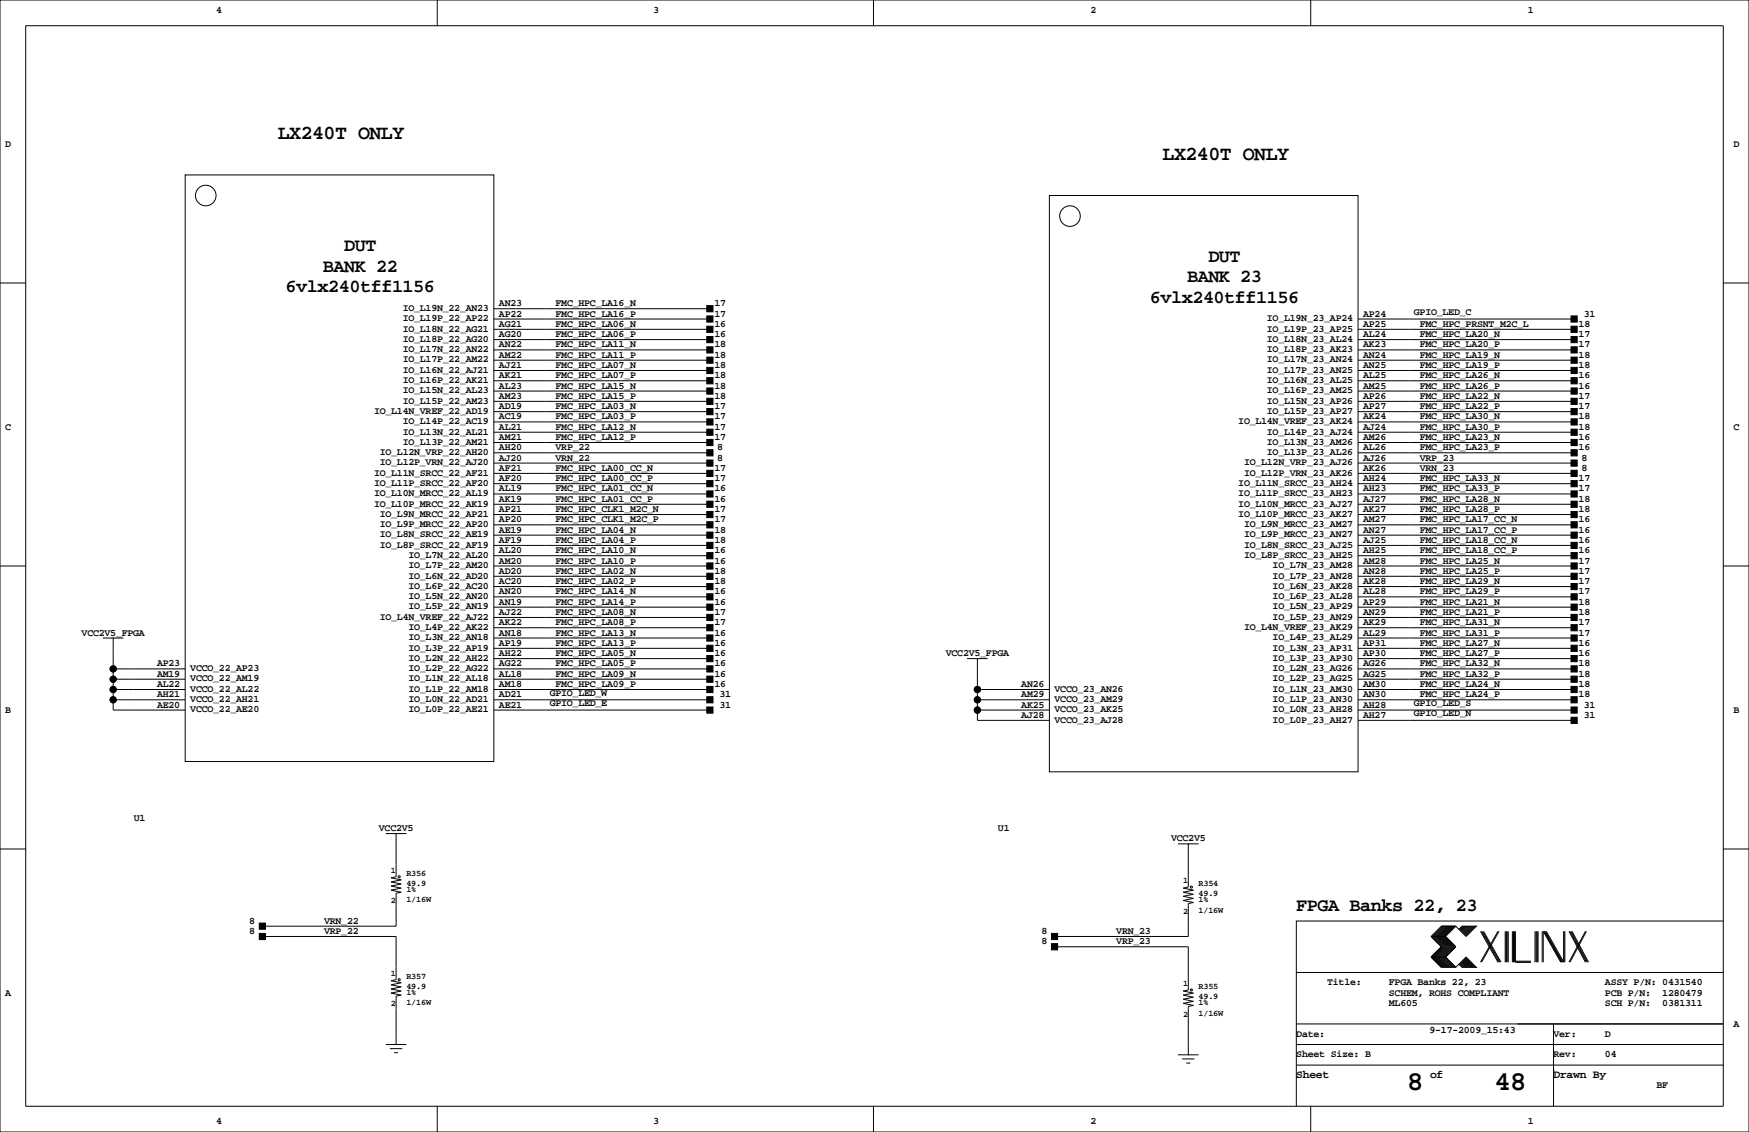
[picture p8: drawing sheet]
<svg xmlns="http://www.w3.org/2000/svg" width="432mm" height="279mm" viewBox="0 0 432 279" stroke-linecap="round" stroke-linejoin="round" font-family="sans-serif">
<defs><g id="words">
<g font-size="6.7">
<text x="347.4" y="269.1">8</text>
<text x="369" y="269.1">48</text>
</g>
<g font-size="4.9">
<text x="68.6" y="34.3">LX240T ONLY</text>
<text x="287" y="39.4">LX240T ONLY</text>
</g>
<g font-size="4.6">
<text x="85" y="62">DUT</text>
<text x="298.3" y="64.6">DUT</text>
<text x="79.7" y="67.1">BANK 22</text>
<text x="293.1" y="69.6">BANK 23</text>
<text x="70.5" y="72.2">6vlx240tff1156</text>
<text x="283.9" y="74.7">6vlx240tff1156</text>
<text x="320" y="224.9">FPGA Banks 22, 23</text>
</g>
<g font-size="2.8">
<text x="320" y="266">Sheet</text>
<text x="353.1" y="266">of</text>
<text x="383.5" y="266">Drawn By</text>
</g>
<g font-size="2.5">
<text x="53.3" y="3.2">4</text>
<text x="161.3" y="3.2">3</text>
<text x="269.2" y="3.2">2</text>
<text x="377.2" y="3.2">1</text>
<text x="1.3" y="36.2">D</text>
<text x="428" y="36.2">D</text>
<text x="99.4" y="76.8">IO_L19N_22_AN23</text>
<text x="123.2" y="75.6">AN23</text>
<text x="137.2" y="75.6">FMC_HPC_LA16_N</text>
<text x="176.4" y="75.6">17</text>
<text x="349.1" y="77.7">GPIO_LED_C</text>
<text x="99.4" y="81.8">IO_L18N_22_AG21</text>
<text x="99.4" y="79.3">IO_L19P_22_AP22</text>
<text x="123.2" y="83.2">AG20</text>
<text x="123.2" y="80.7">AG21</text>
<text x="123.2" y="78.1">AP22</text>
<text x="137.2" y="78.1">FMC_HPC_LA16_P</text>
<text x="137.2" y="83.2">FMC_HPC_LA06_P</text>
<text x="137.2" y="80.7">FMC_HPC_LA06_N</text>
<text x="176.4" y="78.1">17</text>
<text x="176.4" y="83.2">16</text>
<text x="176.4" y="80.7">16</text>
<text x="312.8" y="81.8">IO_L19P_23_AP25</text>
<text x="312.8" y="79.3">IO_L19N_23_AP24</text>
<text x="336.6" y="83.2">AL24</text>
<text x="336.6" y="80.7">AP25</text>
<text x="336.6" y="78.1">AP24</text>
<text x="350.5" y="83.2">FMC_HPC_LA20_N</text>
<text x="350.5" y="80.7">FMC_HPC_PRSNT_M2C_L</text>
<text x="389.7" y="83.2">17</text>
<text x="389.7" y="80.7">18</text>
<text x="391" y="78.1">31</text>
<text x="99.4" y="89.5">IO_L17P_22_AM22</text>
<text x="99.4" y="86.9">IO_L17N_22_AN22</text>
<text x="99.4" y="84.4">IO_L18P_22_AG20</text>
<text x="123.2" y="88.3">AM22</text>
<text x="123.2" y="85.7">AN22</text>
<text x="137.2" y="88.3">FMC_HPC_LA11_P</text>
<text x="137.2" y="85.7">FMC_HPC_LA11_N</text>
<text x="176.4" y="88.3">18</text>
<text x="176.4" y="85.7">18</text>
<text x="312.8" y="89.5">IO_L17N_23_AN24</text>
<text x="312.8" y="86.9">IO_L18P_23_AK23</text>
<text x="312.8" y="84.4">IO_L18N_23_AL24</text>
<text x="336.6" y="88.3">AN24</text>
<text x="336.6" y="85.7">AK23</text>
<text x="350.5" y="88.3">FMC_HPC_LA19_N</text>
<text x="350.5" y="85.7">FMC_HPC_LA20_P</text>
<text x="389.7" y="88.3">18</text>
<text x="389.7" y="85.7">17</text>
<text x="99.4" y="94.5">IO_L16P_22_AK21</text>
<text x="99.4" y="92">IO_L16N_22_AJ21</text>
<text x="123.2" y="95.9">AL23</text>
<text x="123.2" y="93.4">AK21</text>
<text x="123.2" y="90.8">AJ21</text>
<text x="137.2" y="93.4">FMC_HPC_LA07_P</text>
<text x="137.2" y="90.8">FMC_HPC_LA07_N</text>
<text x="137.2" y="95.9">FMC_HPC_LA15_N</text>
<text x="176.4" y="93.4">18</text>
<text x="176.4" y="90.8">18</text>
<text x="176.4" y="95.9">18</text>
<text x="312.8" y="94.5">IO_L16N_23_AL25</text>
<text x="312.8" y="92">IO_L17P_23_AN25</text>
<text x="336.6" y="95.9">AM25</text>
<text x="336.6" y="93.4">AL25</text>
<text x="336.6" y="90.8">AN25</text>
<text x="350.5" y="90.8">FMC_HPC_LA19_P</text>
<text x="350.5" y="95.9">FMC_HPC_LA26_P</text>
<text x="350.5" y="93.4">FMC_HPC_LA26_N</text>
<text x="389.7" y="90.8">18</text>
<text x="389.7" y="95.9">16</text>
<text x="389.7" y="93.4">16</text>
<text x="99.4" y="99.6">IO_L15P_22_AM23</text>
<text x="99.4" y="97.1">IO_L15N_22_AL23</text>
<text x="123.2" y="101">AD19</text>
<text x="123.2" y="98.4">AM23</text>
<text x="137.2" y="101">FMC_HPC_LA03_N</text>
<text x="137.2" y="98.4">FMC_HPC_LA15_P</text>
<text x="176.4" y="101">17</text>
<text x="176.4" y="98.4">18</text>
<text x="312.8" y="99.6">IO_L15N_23_AP26</text>
<text x="312.8" y="97.1">IO_L16P_23_AM25</text>
<text x="336.6" y="101">AP27</text>
<text x="336.6" y="98.4">AP26</text>
<text x="350.5" y="101">FMC_HPC_LA22_P</text>
<text x="350.5" y="98.4">FMC_HPC_LA22_N</text>
<text x="389.7" y="101">17</text>
<text x="389.7" y="98.4">17</text>
<text x="1.3" y="106.1">C</text>
<text x="92.4" y="102.2">IO_L14N_VREF_22_AD19</text>
<text x="99.4" y="107.2">IO_L13N_22_AL21</text>
<text x="99.4" y="104.7">IO_L14P_22_AC19</text>
<text x="123.2" y="106.1">AL21</text>
<text x="123.2" y="103.5">AC19</text>
<text x="137.2" y="103.5">FMC_HPC_LA03_P</text>
<text x="137.2" y="106.1">FMC_HPC_LA12_N</text>
<text x="176.4" y="103.5">17</text>
<text x="176.4" y="106.1">17</text>
<text x="305.7" y="104.7">IO_L14N_VREF_23_AK24</text>
<text x="312.8" y="107.2">IO_L14P_23_AJ24</text>
<text x="312.8" y="102.2">IO_L15P_23_AP27</text>
<text x="336.6" y="106.1">AJ24</text>
<text x="336.6" y="103.5">AK24</text>
<text x="350.5" y="106.1">FMC_HPC_LA30_P</text>
<text x="350.5" y="103.5">FMC_HPC_LA30_N</text>
<text x="389.7" y="106.1">18</text>
<text x="389.7" y="103.5">18</text>
<text x="428" y="106.1">C</text>
<text x="93.8" y="112.3">IO_L12N_VRP_22_AH20</text>
<text x="99.4" y="109.8">IO_L13P_22_AM21</text>
<text x="123.2" y="113.7">AJ20</text>
<text x="123.2" y="111.1">AH20</text>
<text x="123.2" y="108.6">AM21</text>
<text x="137.2" y="108.6">FMC_HPC_LA12_P</text>
<text x="137.2" y="113.7">VRN_22</text>
<text x="137.2" y="111.1">VRP_22</text>
<text x="176.4" y="108.6">17</text>
<text x="177.1" y="113.7">8</text>
<text x="177.1" y="111.1">8</text>
<text x="312.8" y="112.3">IO_L13P_23_AL26</text>
<text x="312.8" y="109.8">IO_L13N_23_AM26</text>
<text x="336.6" y="113.7">AJ26</text>
<text x="336.6" y="111.1">AL26</text>
<text x="336.6" y="108.6">AM26</text>
<text x="350.5" y="111.1">FMC_HPC_LA23_P</text>
<text x="350.5" y="108.6">FMC_HPC_LA23_N</text>
<text x="350.5" y="113.7">VRP_23</text>
<text x="389.7" y="111.1">16</text>
<text x="389.7" y="108.6">16</text>
<text x="390.5" y="113.7">8</text>
<text x="92.4" y="119.9">IO_L11P_SRCC_22_AF20</text>
<text x="92.4" y="117.4">IO_L11N_SRCC_22_AF21</text>
<text x="93.8" y="114.9">IO_L12P_VRN_22_AJ20</text>
<text x="123.2" y="118.8">AF20</text>
<text x="123.2" y="116.2">AF21</text>
<text x="137.2" y="118.8">FMC_HPC_LA00_CC_P</text>
<text x="137.2" y="116.2">FMC_HPC_LA00_CC_N</text>
<text x="176.4" y="118.8">17</text>
<text x="176.4" y="116.2">17</text>
<text x="305.7" y="119.9">IO_L11N_SRCC_23_AH24</text>
<text x="307.1" y="117.4">IO_L12P_VRN_23_AK26</text>
<text x="307.1" y="114.9">IO_L12N_VRP_23_AJ26</text>
<text x="336.6" y="118.8">AH24</text>
<text x="336.6" y="116.2">AK26</text>
<text x="350.5" y="118.8">FMC_HPC_LA33_N</text>
<text x="350.5" y="116.2">VRN_23</text>
<text x="389.7" y="118.8">17</text>
<text x="390.5" y="116.2">8</text>
<text x="92.4" y="125">IO_L10P_MRCC_22_AK19</text>
<text x="92.4" y="122.5">IO_L10N_MRCC_22_AL19</text>
<text x="123.2" y="123.8">AK19</text>
<text x="123.2" y="121.3">AL19</text>
<text x="137.2" y="121.3">FMC_HPC_LA01_CC_N</text>
<text x="137.2" y="123.8">FMC_HPC_LA01_CC_P</text>
<text x="176.4" y="121.3">16</text>
<text x="176.4" y="123.8">16</text>
<text x="305.7" y="125">IO_L10N_MRCC_23_AJ27</text>
<text x="305.7" y="122.5">IO_L11P_SRCC_23_AH23</text>
<text x="336.6" y="123.8">AJ27</text>
<text x="336.6" y="121.3">AH23</text>
<text x="350.5" y="123.8">FMC_HPC_LA28_N</text>
<text x="350.5" y="121.3">FMC_HPC_LA33_P</text>
<text x="389.7" y="123.8">18</text>
<text x="389.7" y="121.3">17</text>
<text x="93.8" y="130.1">IO_L9P_MRCC_22_AP20</text>
<text x="93.8" y="127.6">IO_L9N_MRCC_22_AP21</text>
<text x="123.2" y="131.5">AE19</text>
<text x="123.2" y="128.9">AP20</text>
<text x="123.2" y="126.4">AP21</text>
<text x="137.2" y="131.5">FMC_HPC_LA04_N</text>
<text x="137.2" y="128.9">FMC_HPC_CLK1_M2C_P</text>
<text x="137.2" y="126.4">FMC_HPC_CLK1_M2C_N</text>
<text x="176.4" y="131.5">18</text>
<text x="176.4" y="128.9">17</text>
<text x="176.4" y="126.4">17</text>
<text x="305.7" y="127.6">IO_L10P_MRCC_23_AK27</text>
<text x="307.1" y="130.1">IO_L9N_MRCC_23_AM27</text>
<text x="336.6" y="131.5">AN27</text>
<text x="336.6" y="128.9">AM27</text>
<text x="336.6" y="126.4">AK27</text>
<text x="350.5" y="128.9">FMC_HPC_LA17_CC_N</text>
<text x="350.5" y="131.5">FMC_HPC_LA17_CC_P</text>
<text x="350.5" y="126.4">FMC_HPC_LA28_P</text>
<text x="389.7" y="128.9">16</text>
<text x="389.7" y="131.5">16</text>
<text x="389.7" y="126.4">18</text>
<text x="93.8" y="135.2">IO_L8P_SRCC_22_AF19</text>
<text x="93.8" y="132.6">IO_L8N_SRCC_22_AE19</text>
<text x="100.8" y="137.7">IO_L7N_22_AL20</text>
<text x="123.2" y="136.5">AL20</text>
<text x="123.2" y="134">AF19</text>
<text x="137.2" y="134">FMC_HPC_LA04_P</text>
<text x="137.2" y="136.5">FMC_HPC_LA10_N</text>
<text x="176.4" y="134">18</text>
<text x="176.4" y="136.5">16</text>
<text x="307.1" y="137.7">IO_L8P_SRCC_23_AH25</text>
<text x="307.1" y="135.2">IO_L8N_SRCC_23_AJ25</text>
<text x="307.1" y="132.6">IO_L9P_MRCC_23_AN27</text>
<text x="336.6" y="136.5">AH25</text>
<text x="336.6" y="134">AJ25</text>
<text x="350.5" y="136.5">FMC_HPC_LA18_CC_P</text>
<text x="350.5" y="134">FMC_HPC_LA18_CC_N</text>
<text x="389.7" y="136.5">16</text>
<text x="389.7" y="134">16</text>
<text x="100.8" y="142.8">IO_L6N_22_AD20</text>
<text x="100.8" y="140.3">IO_L7P_22_AM20</text>
<text x="123.2" y="141.6">AD20</text>
<text x="123.2" y="139.1">AM20</text>
<text x="137.2" y="141.6">FMC_HPC_LA02_N</text>
<text x="137.2" y="139.1">FMC_HPC_LA10_P</text>
<text x="176.4" y="141.6">18</text>
<text x="176.4" y="139.1">16</text>
<text x="314.2" y="142.8">IO_L7P_23_AN28</text>
<text x="314.2" y="140.3">IO_L7N_23_AM28</text>
<text x="336.6" y="141.6">AN28</text>
<text x="336.6" y="139.1">AM28</text>
<text x="350.5" y="141.6">FMC_HPC_LA25_P</text>
<text x="350.5" y="139.1">FMC_HPC_LA25_N</text>
<text x="389.7" y="141.6">17</text>
<text x="389.7" y="139.1">17</text>
<text x="100.8" y="147.9">IO_L5N_22_AN20</text>
<text x="100.8" y="145.3">IO_L6P_22_AC20</text>
<text x="123.2" y="149.2">AN19</text>
<text x="123.2" y="146.7">AN20</text>
<text x="123.2" y="144.2">AC20</text>
<text x="137.2" y="149.2">FMC_HPC_LA14_P</text>
<text x="137.2" y="146.7">FMC_HPC_LA14_N</text>
<text x="137.2" y="144.2">FMC_HPC_LA02_P</text>
<text x="176.4" y="149.2">16</text>
<text x="176.4" y="146.7">16</text>
<text x="176.4" y="144.2">18</text>
<text x="314.2" y="147.9">IO_L6P_23_AL28</text>
<text x="314.2" y="145.3">IO_L6N_23_AK28</text>
<text x="336.6" y="149.2">AP29</text>
<text x="336.6" y="146.7">AL28</text>
<text x="336.6" y="144.2">AK28</text>
<text x="350.5" y="149.2">FMC_HPC_LA21_N</text>
<text x="350.5" y="146.7">FMC_HPC_LA29_P</text>
<text x="350.5" y="144.2">FMC_HPC_LA29_N</text>
<text x="389.7" y="149.2">18</text>
<text x="389.7" y="146.7">17</text>
<text x="389.7" y="144.2">17</text>
<text x="93.8" y="153">IO_L4N_VREF_22_AJ22</text>
<text x="100.8" y="155.5">IO_L4P_22_AK22</text>
<text x="100.8" y="150.4">IO_L5P_22_AN19</text>
<text x="123.2" y="154.3">AK22</text>
<text x="123.2" y="151.8">AJ22</text>
<text x="137.2" y="154.3">FMC_HPC_LA08_P</text>
<text x="137.2" y="151.8">FMC_HPC_LA08_N</text>
<text x="176.4" y="154.3">17</text>
<text x="176.4" y="151.8">17</text>
<text x="307.1" y="155.5">IO_L4N_VREF_23_AK29</text>
<text x="314.2" y="153">IO_L5P_23_AN29</text>
<text x="314.2" y="150.4">IO_L5N_23_AP29</text>
<text x="336.6" y="154.3">AK29</text>
<text x="336.6" y="151.8">AN29</text>
<text x="350.5" y="154.3">FMC_HPC_LA31_N</text>
<text x="350.5" y="151.8">FMC_HPC_LA21_P</text>
<text x="389.7" y="154.3">17</text>
<text x="389.7" y="151.8">18</text>
<text x="20.2" y="156.9">VCC2V5_FPGA</text>
<text x="100.8" y="160.6">IO_L3P_22_AP19</text>
<text x="100.8" y="158">IO_L3N_22_AN18</text>
<text x="123.2" y="161.9">AH22</text>
<text x="123.2" y="159.4">AP19</text>
<text x="123.2" y="156.9">AN18</text>
<text x="137.2" y="159.4">FMC_HPC_LA13_P</text>
<text x="137.2" y="156.9">FMC_HPC_LA13_N</text>
<text x="137.2" y="161.9">FMC_HPC_LA05_N</text>
<text x="176.4" y="159.4">16</text>
<text x="176.4" y="156.9">16</text>
<text x="176.4" y="161.9">16</text>
<text x="233.5" y="161.9">VCC2V5_FPGA</text>
<text x="314.2" y="160.6">IO_L3N_23_AP31</text>
<text x="314.2" y="158">IO_L4P_23_AL29</text>
<text x="336.6" y="161.9">AP30</text>
<text x="336.6" y="159.4">AP31</text>
<text x="336.6" y="156.9">AL29</text>
<text x="350.5" y="156.9">FMC_HPC_LA31_P</text>
<text x="350.5" y="161.9">FMC_HPC_LA27_P</text>
<text x="350.5" y="159.4">FMC_HPC_LA27_N</text>
<text x="389.7" y="156.9">17</text>
<text x="389.7" y="161.9">16</text>
<text x="389.7" y="159.4">16</text>
<text x="38.8" y="167">AM19</text>
<text x="38.8" y="164.5">AP23</text>
<text x="47" y="165.7">VCCO_22_AP23</text>
<text x="100.8" y="165.7">IO_L2P_22_AG22</text>
<text x="100.8" y="163.1">IO_L2N_22_AH22</text>
<text x="123.2" y="167">AL18</text>
<text x="123.2" y="164.5">AG22</text>
<text x="137.2" y="164.5">FMC_HPC_LA05_P</text>
<text x="137.2" y="167">FMC_HPC_LA09_N</text>
<text x="176.4" y="164.5">16</text>
<text x="176.4" y="167">16</text>
<text x="314.2" y="165.7">IO_L2N_23_AG26</text>
<text x="314.2" y="163.1">IO_L3P_23_AP30</text>
<text x="336.6" y="167">AG25</text>
<text x="336.6" y="164.5">AG26</text>
<text x="350.5" y="167">FMC_HPC_LA32_P</text>
<text x="350.5" y="164.5">FMC_HPC_LA32_N</text>
<text x="389.7" y="167">18</text>
<text x="389.7" y="164.5">18</text>
<text x="38.8" y="172.1">AH21</text>
<text x="38.8" y="169.6">AL22</text>
<text x="47" y="173.3">VCCO_22_AH21</text>
<text x="47" y="170.7">VCCO_22_AL22</text>
<text x="47" y="168.2">VCCO_22_AM19</text>
<text x="100.8" y="173.3">IO_L0N_22_AD21</text>
<text x="100.8" y="170.7">IO_L1P_22_AM18</text>
<text x="100.8" y="168.2">IO_L1N_22_AL18</text>
<text x="123.2" y="172.1">AD21</text>
<text x="123.2" y="169.6">AM18</text>
<text x="135.7" y="171.7">GPIO_LED_W</text>
<text x="137.2" y="169.6">FMC_HPC_LA09_P</text>
<text x="176.4" y="169.6">16</text>
<text x="177.7" y="172.1">31</text>
<text x="252.2" y="172.1">AM29</text>
<text x="252.2" y="169.6">AN26</text>
<text x="260.3" y="173.3">VCCO_23_AM29</text>
<text x="260.3" y="170.7">VCCO_23_AN26</text>
<text x="314.2" y="173.3">IO_L1P_23_AN30</text>
<text x="314.2" y="170.7">IO_L1N_23_AM30</text>
<text x="314.2" y="168.2">IO_L2P_23_AG25</text>
<text x="336.6" y="172.1">AN30</text>
<text x="336.6" y="169.6">AM30</text>
<text x="350.5" y="172.1">FMC_HPC_LA24_P</text>
<text x="350.5" y="169.6">FMC_HPC_LA24_N</text>
<text x="389.7" y="172.1">18</text>
<text x="389.7" y="169.6">18</text>
<text x="1.3" y="175.9">B</text>
<text x="38.8" y="174.6">AE20</text>
<text x="47" y="175.8">VCCO_22_AE20</text>
<text x="100.8" y="175.8">IO_L0P_22_AE21</text>
<text x="123.2" y="174.6">AE21</text>
<text x="135.7" y="174.2">GPIO_LED_E</text>
<text x="177.7" y="174.6">31</text>
<text x="252.2" y="177.2">AJ28</text>
<text x="252.2" y="174.6">AK25</text>
<text x="260.3" y="178.4">VCCO_23_AJ28</text>
<text x="260.3" y="175.8">VCCO_23_AK25</text>
<text x="314.2" y="178.4">IO_L0P_23_AH27</text>
<text x="314.2" y="175.8">IO_L0N_23_AH28</text>
<text x="336.6" y="177.2">AH27</text>
<text x="336.6" y="174.6">AH28</text>
<text x="349.1" y="174.2">GPIO_LED_S</text>
<text x="349.1" y="176.8">GPIO_LED_N</text>
<text x="391" y="174.6">31</text>
<text x="391" y="177.2">31</text>
<text x="428" y="175.9">B</text>
<text x="33" y="202.6">U1</text>
<text x="93.5" y="205.1">VCC2V5</text>
<text x="246.4" y="205.1">U1</text>
<text x="289.1" y="207.7">VCC2V5</text>
<text x="61.5" y="228">8</text>
<text x="80" y="228">VRN_22</text>
<text x="61.5" y="230.5">8</text>
<text x="80" y="230.5">VRP_22</text>
<text x="257.1" y="230.5">8</text>
<text x="257.1" y="233.1">8</text>
<text x="275.6" y="230.5">VRN_23</text>
<text x="275.6" y="233.1">VRP_23</text>
<text x="1.3" y="245.8">A</text>
<text x="327.7" y="243.2">Title:</text>
<text x="342.9" y="245.8">SCHEM, ROHS COMPLIANT</text>
<text x="342.9" y="243.2">FPGA Banks 22, 23</text>
<text x="396.2" y="243.2">ASSY P/N: 0431540</text>
<text x="396.2" y="245.8">PCB P/N:</text>
<text x="410.4" y="245.8">1280479</text>
<text x="342.9" y="248.3">ML605</text>
<text x="396.2" y="248.3">SCH P/N:</text>
<text x="410.4" y="248.3">0381311</text>
<text x="320" y="255.9">Date:</text>
<text x="352.9" y="254.9">9-17-2009_15:43</text>
<text x="383.5" y="255.9">Ver:</text>
<text x="396.2" y="255.9">D</text>
<text x="428" y="253.4">A</text>
<text x="320" y="261">Sheet Size: B</text>
<text x="383.5" y="261">Rev:</text>
<text x="396.2" y="261">04</text>
<text x="408.9" y="268.6">BF</text>
<text x="53.3" y="277.5">4</text>
<text x="161.3" y="277.5">3</text>
<text x="269.2" y="277.5">2</text>
<text x="377.2" y="277.5">1</text>
</g>
<g font-size="2.1">
<text x="96.5" y="215.4">1</text>
<text x="100.3" y="216.1">R356</text>
<text x="100.3" y="218.7">49.9</text>
<text x="100.3" y="220.2">1%</text>
<text x="292.1" y="217.9">1</text>
<text x="295.9" y="218.7">R354</text>
<text x="295.9" y="221.2">49.9</text>
<text x="96.5" y="223">2</text>
<text x="100.3" y="222.7">1/16W</text>
<text x="292.1" y="225.5">2</text>
<text x="295.9" y="225.3">1/16W</text>
<text x="295.9" y="222.7">1%</text>
<text x="96.5" y="240.8">1</text>
<text x="100.3" y="245.6">1%</text>
<text x="100.3" y="244.1">49.9</text>
<text x="100.3" y="241.5">R357</text>
<text x="292.1" y="243.3">1</text>
<text x="295.9" y="244.1">R355</text>
<text x="96.5" y="248.4">2</text>
<text x="100.3" y="248.1">1/16W</text>
<text x="292.1" y="250.9">2</text>
<text x="295.9" y="248.1">1%</text>
<text x="295.9" y="250.7">1/16W</text>
<text x="295.9" y="246.6">49.9</text>
</g>
</g></defs>
<g fill="none" stroke="#000" stroke-width=".25">
<path d="M0 0h431.8v279.4h-431.8zM6.3 6.4h419.1v266.6h-419.1zM107.9 0v6.4M215.6 0v6.4M323.6 0v6.4M45.7 43.2h76.2v144.8h-76.2zM259.1 48.3h76.2v142.2h-76.2zM0 69.8h6.3M121.9 78.7h53.4M121.9 76.2h53.4M335.3 78.7h53.3M425.4 69.8h6.4"/>
<path d="M121.9 81.3h53.4M121.9 86.4h53.4M121.9 83.8h53.4M121.9 99.1h53.4M121.9 96.5h53.4M121.9 94h53.4M121.9 91.4h53.4M121.9 88.9h53.4M335.3 81.3h53.3M335.3 86.4h53.3M335.3 83.8h53.3M335.3 99.1h53.3"/>
<path d="M335.3 96.5h53.3M335.3 94h53.3M335.3 91.4h53.3M335.3 88.9h53.3M121.9 116.8h53.4M121.9 119.4h53.4M121.9 111.8h53.4M121.9 114.3h53.4M121.9 109.2h53.4M121.9 106.7h53.4M121.9 104.1h53.4M121.9 101.6h53.4"/>
<path d="M335.3 116.8h53.3M335.3 119.4h53.3M335.3 111.8h53.3M335.3 114.3h53.3M335.3 109.2h53.3M335.3 106.7h53.3M335.3 104.1h53.3M335.3 101.6h53.3M0 139.7h6.3M121.9 127h53.4M121.9 134.6h53.4M121.9 137.2h53.4"/>
<path d="M121.9 139.7h53.4M121.9 124.5h53.4M121.9 121.9h53.4M121.9 129.5h53.4M121.9 132.1h53.4M335.3 127h53.3M335.3 134.6h53.3M335.3 137.2h53.3M335.3 139.7h53.3M335.3 124.5h53.3M335.3 121.9h53.3M335.3 129.5h53.3"/>
<path d="M335.3 132.1h53.3M425.4 139.7h6.4M25.4 157.5h5.1M27.9 157.5h.1M27.9 157.5v17.8h17.8M121.9 157.5h53.4M121.9 154.9h53.4M121.9 152.4h53.4M121.9 149.9h53.4M121.9 147.3h53.4M121.9 144.8h53.4M121.9 142.2h53.4"/>
<path d="M335.3 157.5h53.3M335.3 154.9h53.3M335.3 152.4h53.3M335.3 149.9h53.3M335.3 147.3h53.3M335.3 144.8h53.3M335.3 142.2h53.3M27.9 170.2h17.8M27.9 167.6h17.8M27.9 172.7h17.8M27.9 165.1h17.8M121.9 170.2h53.4"/>
<path d="M121.9 167.6h53.4M121.9 162.6h53.4M121.9 175.3h53.4M121.9 172.7h53.4M121.9 165.1h53.4M121.9 160h53.4M238.8 162.6h5M241.3 162.6h.1M241.3 170.2h17.8M241.3 162.6v15.2h17.8M241.3 175.3h17.8M241.3 172.7h17.8"/>
<path d="M335.3 170.2h53.3M335.3 167.6h53.3M335.3 162.6h53.3M335.3 175.3h53.3M335.3 172.7h53.3M335.3 177.8h53.3M335.3 165.1h53.3M335.3 160h53.3M0 209.5h6.3M95.2 205.7h5.1M97.8 205.7h.1M97.8 205.7v10.7l-1.3 .3 2.6 .5-2.6 .5 2.6 .5-2.6 .5 2.6 .5-2.6 .5 2.6 .5-1.3 .3v8.1h-33"/>
<path d="M290.8 208.3h5.1M293.4 208.3h.1M293.4 208.3v10.6l-1.3 .3 2.5 .5-2.5 .5 2.5 .5-2.5 .5 2.5 .5-2.5 .5 2.5 .6-1.2 .2v8.1h-33.1M425.4 209.5h6.4M64.8 231.1h33v10.7l-1.3 .3 2.6 .5-2.6 .5 2.6 .5-2.6 .5 2.6 .5-2.6 .5 2.6 .5-1.3 .3v11.9M260.3 233.7h33.1v10.6l-1.3 .3 2.5 .5-2.5 .5 2.5 .5-2.5 .5 2.5 .5-2.5 .5 2.5 .6-1.2 .2v11.9M353.3 231.1h3.6M353.3 236.2l2.6 2.6h3.5M353.3 231.1l2.6 2.6-2.6 2.5M353.3 236.2h3.6M356.1 228.6l-2.5 2.5 2.5 2.6-2.5 2.5 2.5 2.6M356.4 228.6l-2.6 2.5 2.6 2.6-2.6 2.5 2.6 2.6"/>
<path d="M356.6 228.6l-2.5 2.5 2.5 2.6-2.5 2.5 2.5 2.6M356.9 228.6l-2.6 2.5 2.6 2.6-2.6 2.5 2.6 2.6M356.9 231.1l2.5 2.6-2.5 2.5M356.9 236.2l2.5 2.6M357.1 228.6l-2.5 2.5 2.5 2.6-2.5 2.5 2.5 2.6M357.4 228.6l-2.6 2.5 2.6 2.6-2.6 2.5 2.6 2.6M357.6 228.6l-2.5 2.5 2.5 2.6-2.5 2.5 2.5 2.6M357.9 228.6l-2.6 2.5 2.6 2.6-2.6 2.5 2.6 2.6M358.1 228.6l-2.5 2.5 2.5 2.6-2.5 2.5 2.5 2.6M358.4 228.6l-2.5 2.5 2.5 2.6-2.5 2.5 2.5 2.6M358.6 228.6l-2.5 2.5 2.5 2.6-2.5 2.5 2.5 2.6M358.9 228.6l-2.5 2.5 2.5 2.6-2.5 2.5 2.5 2.6"/>
<path d="M359.2 228.6l-2.6 2.5 2.6 2.6-2.6 2.5 2.6 2.6M359.4 228.6l2.5 2.5 2.6-2.5h-3.6l-.7 .8M359.4 228.6h-3.5l-2.6 2.5M359.4 228.6l-2.5 2.5M360.2 238l.7 .8h3.6l-2.6-2.6-2.5 2.6M360.4 237.7l1 1.1M360.4 238l.8 .8M360.7 237.5l1.2 1.3M360.7 237.7l1 1.1M360.9 237.2l1.6 1.6M360.9 237.5l1.3 1.3M361.2 237l1.8 1.8"/>
<path d="M361.2 237.2l1.5 1.6M361.2 228.6l-.8 .8M361.4 236.7l2.1 2.1M361.4 237l1.8 1.8M361.4 228.6l-1 1M361.7 236.5l2.3 2.3M361.7 236.7l2 2.1M361.7 228.6l-1 1M361.9 236.5l2.3 2.3M361.9 228.6l-1.2 1.3M362.2 228.6l-1.3 1.3M362.5 228.6l-1.6 1.5"/>
<path d="M362.7 228.6l-1.5 1.5M363 228.6l-1.8 1.8M363.2 228.6l-1.8 1.8M363.5 228.6l-2.1 2M363.7 228.6l-2 2M364 228.6l-2.3 2.3M364.2 228.6l-2.3 2.3M365.5 229.9l4.3 7.6M365.8 229.9l4.3 7.6M366 229.9l4.3 7.6M366.3 229.9l4.3 7.6M369.8 229.9l-4.3 7.6"/>
<path d="M370.1 229.9l-4.3 7.6M371.6 229.9v7.6M371.9 229.9v7.6M372.1 229.9v7.6M372.4 229.9v7.6M373.4 229.9v7.6M373.6 229.9v7.6M373.9 229.9v7.6M374.1 229.9v7.6h3.9M374.1 237.2h3.9M379 229.9v7.6M379.2 229.9v7.6"/>
<path d="M379.5 229.9v7.6M379.7 229.9v7.6M380.7 229.9v7.6M381 237.5v-7.6l4.3 7.6M381.3 229.9l4.3 7.6M381.5 229.9l4.3 7.6M381.8 229.9l4.3 7.6v-7.6M386.3 229.9v7.6M387.3 229.9l4.1 7.6M387.6 229.9l4.1 7.6M387.9 229.9l4 7.6M388.1 229.9l4.1 7.6"/>
<path d="M391.4 229.9l-4.1 7.6M391.7 229.9l-4.1 7.6M425.4 227.3h-105.4v35.6M95.2 257.8h5.1M96.3 258.8h3M97.3 259.8h1M97.8 257.8h.1M320 257.8h105.4M320 252.7h105.4M320 240h105.4M383.5 252.7v20.3M107.9 273v6.4"/>
<path d="M215.6 273v6.4M290.8 260.3h5.1M291.8 261.4h3.1M292.9 262.4h1M293.4 260.3h.1M320 262.9v10.1M320 262.9h105.4M323.6 273v6.4M383.5 264.2h.1"/>
<circle cx="50.8" cy="48.3" r="2.54"/>
<circle cx="264.2" cy="53.3" r="2.54"/>
<circle cx="27.9" cy="170.2" r=".76"/>
<circle cx="27.9" cy="172.7" r=".76"/>
<circle cx="27.9" cy="165.1" r=".76"/>
<circle cx="27.9" cy="167.6" r=".76"/>
<circle cx="241.3" cy="170.2" r=".76"/>
<circle cx="241.3" cy="172.7" r=".76"/>
<circle cx="241.3" cy="175.3" r=".76"/>
<circle cx="98.6" cy="216.4" r=".25"/>
<circle cx="294.1" cy="218.9" r=".25"/>
<circle cx="98.6" cy="241.8" r=".25"/>
<circle cx="294.1" cy="244.3" r=".25"/>
</g>
<g fill="#000" stroke="#000" stroke-width=".25">
<path d="M174.5 78h1.5v1.5h-1.5z" fill-rule="evenodd"/>
<path d="M174.5 75.4h1.5v1.6h-1.5z" fill-rule="evenodd"/>
<path d="M387.9 78h1.5v1.5h-1.5z" fill-rule="evenodd"/>
<path d="M174.5 95.8h1.5v1.5h-1.5z" fill-rule="evenodd"/>
<path d="M174.5 98.3h1.5v1.5h-1.5z" fill-rule="evenodd"/>
<path d="M174.5 85.6h1.5v1.5h-1.5z" fill-rule="evenodd"/>
<path d="M174.5 88.1h1.5v1.6h-1.5z" fill-rule="evenodd"/>
<path d="M174.5 90.7h1.5v1.5h-1.5z" fill-rule="evenodd"/>
<path d="M174.5 93.2h1.5v1.5h-1.5z" fill-rule="evenodd"/>
<path d="M174.5 80.5h1.5v1.5h-1.5z" fill-rule="evenodd"/>
<path d="M174.5 83.1h1.5v1.5h-1.5z" fill-rule="evenodd"/>
<path d="M387.9 80.5h1.5v1.5h-1.5z" fill-rule="evenodd"/>
<path d="M387.9 85.6h1.5v1.5h-1.5z" fill-rule="evenodd"/>
<path d="M387.9 83.1h1.5v1.5h-1.5z" fill-rule="evenodd"/>
<path d="M387.9 93.2h1.5v1.5h-1.5z" fill-rule="evenodd"/>
<path d="M387.9 95.8h1.5v1.5h-1.5z" fill-rule="evenodd"/>
<path d="M387.9 98.3h1.5v1.5h-1.5z" fill-rule="evenodd"/>
<path d="M387.9 88.1h1.5v1.6h-1.5z" fill-rule="evenodd"/>
<path d="M387.9 90.7h1.5v1.5h-1.5z" fill-rule="evenodd"/>
<path d="M174.5 116.1h1.5v1.5h-1.5z" fill-rule="evenodd"/>
<path d="M174.5 111h1.5v1.5h-1.5z" fill-rule="evenodd"/>
<path d="M174.5 113.5h1.5v1.6h-1.5z" fill-rule="evenodd"/>
<path d="M174.5 105.9h1.5v1.5h-1.5z" fill-rule="evenodd"/>
<path d="M174.5 108.5h1.5v1.5h-1.5z" fill-rule="evenodd"/>
<path d="M174.5 103.4h1.5v1.5h-1.5z" fill-rule="evenodd"/>
<path d="M174.5 100.8h1.5v1.6h-1.5z" fill-rule="evenodd"/>
<path d="M387.9 113.5h1.5v1.6h-1.5z" fill-rule="evenodd"/>
<path d="M387.9 116.1h1.5v1.5h-1.5z" fill-rule="evenodd"/>
<path d="M387.9 103.4h1.5v1.5h-1.5z" fill-rule="evenodd"/>
<path d="M387.9 105.9h1.5v1.5h-1.5z" fill-rule="evenodd"/>
<path d="M387.9 100.8h1.5v1.6h-1.5z" fill-rule="evenodd"/>
<path d="M387.9 108.5h1.5v1.5h-1.5z" fill-rule="evenodd"/>
<path d="M387.9 111h1.5v1.5h-1.5z" fill-rule="evenodd"/>
<path d="M174.5 136.4h1.5v1.5h-1.5z" fill-rule="evenodd"/>
<path d="M174.5 126.2h1.5v1.6h-1.5z" fill-rule="evenodd"/>
<path d="M174.5 123.7h1.5v1.5h-1.5z" fill-rule="evenodd"/>
<path d="M174.5 118.6h1.5v1.5h-1.5z" fill-rule="evenodd"/>
<path d="M174.5 121.2h1.5v1.5h-1.5z" fill-rule="evenodd"/>
<path d="M174.5 128.8h1.5v1.5h-1.5z" fill-rule="evenodd"/>
<path d="M174.5 131.3h1.5v1.5h-1.5z" fill-rule="evenodd"/>
<path d="M174.5 133.9h1.5v1.5h-1.5z" fill-rule="evenodd"/>
<path d="M387.9 126.2h1.5v1.6h-1.5z" fill-rule="evenodd"/>
<path d="M387.9 133.9h1.5v1.5h-1.5z" fill-rule="evenodd"/>
<path d="M387.9 136.4h1.5v1.5h-1.5z" fill-rule="evenodd"/>
<path d="M387.9 131.3h1.5v1.5h-1.5z" fill-rule="evenodd"/>
<path d="M387.9 118.6h1.5v1.5h-1.5z" fill-rule="evenodd"/>
<path d="M387.9 128.8h1.5v1.5h-1.5z" fill-rule="evenodd"/>
<path d="M387.9 121.2h1.5v1.5h-1.5z" fill-rule="evenodd"/>
<path d="M387.9 123.7h1.5v1.5h-1.5z" fill-rule="evenodd"/>
<path d="M174.5 138.9h1.5v1.6h-1.5z" fill-rule="evenodd"/>
<path d="M174.5 151.6h1.5v1.6h-1.5z" fill-rule="evenodd"/>
<path d="M174.5 141.5h1.5v1.5h-1.5z" fill-rule="evenodd"/>
<path d="M174.5 144h1.5v1.5h-1.5z" fill-rule="evenodd"/>
<path d="M174.5 154.2h1.5v1.5h-1.5z" fill-rule="evenodd"/>
<path d="M174.5 156.7h1.5v1.5h-1.5z" fill-rule="evenodd"/>
<path d="M174.5 146.6h1.5v1.5h-1.5z" fill-rule="evenodd"/>
<path d="M174.5 149.1h1.5v1.5h-1.5z" fill-rule="evenodd"/>
<path d="M387.9 144h1.5v1.5h-1.5z" fill-rule="evenodd"/>
<path d="M387.9 146.6h1.5v1.5h-1.5z" fill-rule="evenodd"/>
<path d="M387.9 138.9h1.5v1.6h-1.5z" fill-rule="evenodd"/>
<path d="M387.9 141.5h1.5v1.5h-1.5z" fill-rule="evenodd"/>
<path d="M387.9 149.1h1.5v1.5h-1.5z" fill-rule="evenodd"/>
<path d="M387.9 151.6h1.5v1.6h-1.5z" fill-rule="evenodd"/>
<path d="M387.9 154.2h1.5v1.5h-1.5z" fill-rule="evenodd"/>
<path d="M387.9 156.7h1.5v1.5h-1.5z" fill-rule="evenodd"/>
<path d="M174.5 169.4h1.5v1.5h-1.5z" fill-rule="evenodd"/>
<path d="M174.5 166.9h1.5v1.5h-1.5z" fill-rule="evenodd"/>
<path d="M174.5 174.5h1.5v1.5h-1.5z" fill-rule="evenodd"/>
<path d="M174.5 172h1.5v1.5h-1.5z" fill-rule="evenodd"/>
<path d="M174.5 161.8h1.5v1.5h-1.5z" fill-rule="evenodd"/>
<path d="M174.5 164.3h1.5v1.6h-1.5z" fill-rule="evenodd"/>
<path d="M174.5 159.3h1.5v1.5h-1.5z" fill-rule="evenodd"/>
<path d="M387.9 177h1.5v1.6h-1.5z" fill-rule="evenodd"/>
<path d="M387.9 174.5h1.5v1.5h-1.5z" fill-rule="evenodd"/>
<path d="M387.9 164.3h1.5v1.6h-1.5z" fill-rule="evenodd"/>
<path d="M387.9 166.9h1.5v1.5h-1.5z" fill-rule="evenodd"/>
<path d="M387.9 169.4h1.5v1.5h-1.5z" fill-rule="evenodd"/>
<path d="M387.9 172h1.5v1.5h-1.5z" fill-rule="evenodd"/>
<path d="M387.9 159.3h1.5v1.5h-1.5z" fill-rule="evenodd"/>
<path d="M387.9 161.8h1.5v1.5h-1.5z" fill-rule="evenodd"/>
<path d="M64 227.8h1.5v1.6h-1.5z" fill-rule="evenodd"/>
<path d="M64 230.4h1.5v1.5h-1.5z" fill-rule="evenodd"/>
<path d="M259.6 232.9h1.5v1.5h-1.5z" fill-rule="evenodd"/>
<path d="M259.6 230.4h1.5v1.5h-1.5z" fill-rule="evenodd"/>
<circle cx="27.9" cy="170.2" r=".76"/>
<circle cx="27.9" cy="172.7" r=".76"/>
<circle cx="27.9" cy="165.1" r=".76"/>
<circle cx="27.9" cy="167.6" r=".76"/>
<circle cx="241.3" cy="170.2" r=".76"/>
<circle cx="241.3" cy="172.7" r=".76"/>
<circle cx="241.3" cy="175.3" r=".76"/>
</g>
<use href="#words"/>
</svg>
